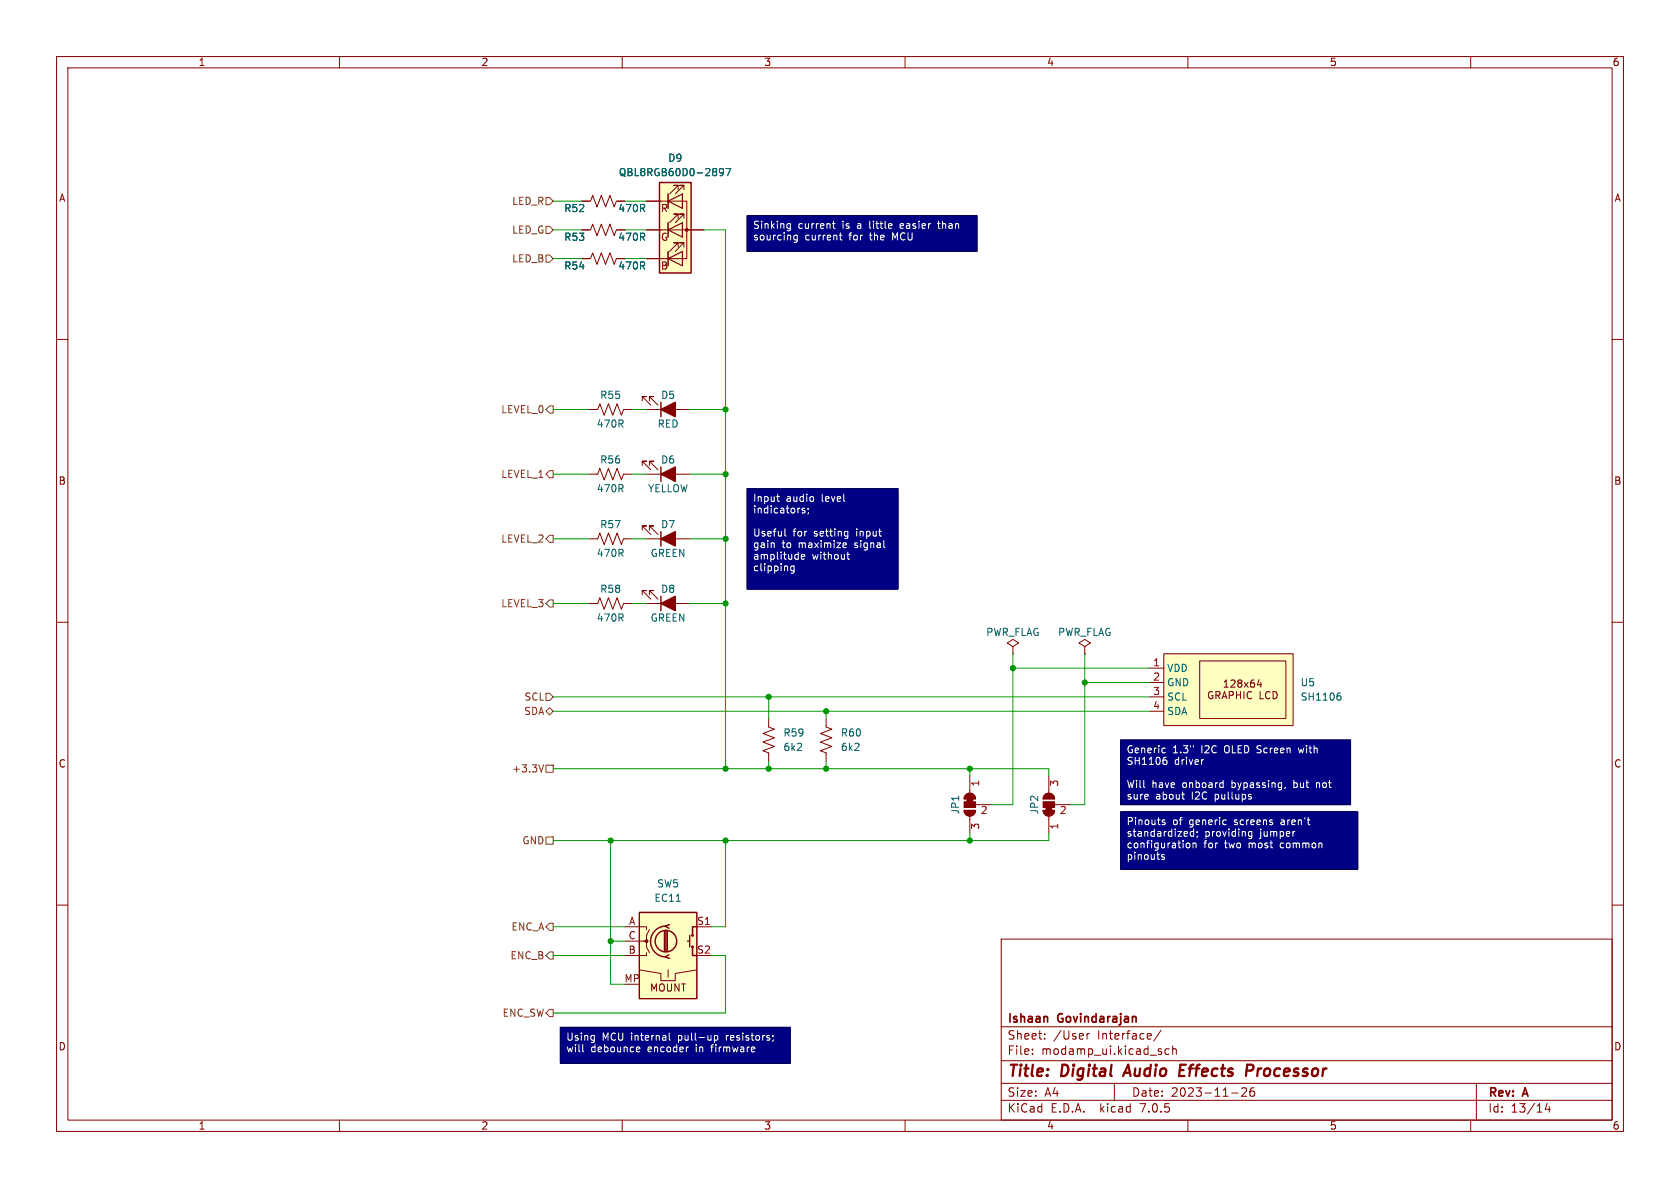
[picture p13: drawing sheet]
<svg xmlns="http://www.w3.org/2000/svg" width="297mm" height="210mm" viewBox="0 0 297 210" stroke-linecap="round" stroke-linejoin="round" font-family="sans-serif">
<defs><g id="words">
<g font-size="2.8" fill="#840000">
<text x="178" y="190.8">Title:</text>
<text x="187.5" y="190.8">Digital</text>
<text x="199.3" y="190.8">Audio</text>
<text x="209.5" y="190.8">Effects</text>
<text x="221.9" y="190.8">Processor</text>
</g>
<g font-size="2.1" fill="#840000">
<text x="178" y="183.9">Sheet:</text>
<text x="178" y="181.1">Ishaan</text>
<text x="186.2" y="183.9">/User</text>
<text x="187" y="181.1">Govindarajan</text>
<text x="193.9" y="183.9">Interface/</text>
<text x="178" y="186.6">File:</text>
<text x="184" y="186.6">modamp_ui.kicad_sch</text>
<text x="178" y="196.8">KiCad</text>
<text x="178" y="194">Size:</text>
<text x="184.6" y="194">A4</text>
<text x="185.7" y="196.8">E.D.A.</text>
<text x="194.4" y="196.8">kicad</text>
<text x="200" y="194">Date:</text>
<text x="201.5" y="196.8">7.0.5</text>
<text x="206.9" y="194">2023-11-26</text>
<text x="263" y="194.2">Rev:</text>
<text x="263" y="196.8">Id:</text>
<text x="267" y="196.8">13/14</text>
<text x="269.2" y="194.2">A</text>
</g>
<g font-size="1.8" fill="#840000">
<text x="35" y="11.8">1</text>
<text x="85" y="11.8">2</text>
<text x="135" y="11.8">3</text>
<text x="185" y="11.8">4</text>
<text x="235" y="11.8">5</text>
<text x="285" y="11.8">6</text>
<text x="10.4" y="35.8">A</text>
<text x="285.4" y="35.8">A</text>
<text x="116.8" y="37.7">R</text>
<text x="116.8" y="47.8">B</text>
<text x="116.8" y="42.7">G</text>
<text x="10.3" y="85.8">B</text>
<text x="285.3" y="85.8">B</text>
<text x="10.3" y="135.8">C</text>
<text x="285.3" y="135.8">C</text>
<text x="114.8" y="175.5">MOUNT</text>
<text x="10.3" y="185.8">D</text>
<text x="285.3" y="185.8">D</text>
<text x="35" y="199.8">1</text>
<text x="85" y="199.8">2</text>
<text x="135" y="199.8">3</text>
<text x="185" y="199.8">4</text>
<text x="235" y="199.8">5</text>
<text x="285" y="199.8">6</text>
</g>
<g font-size="1.8" fill="#006464">
<text x="118.1" y="28.8">D9</text>
<text x="109.3" y="31.3">QBL8RGB60D0-2897</text>
<text x="99.7" y="37.7">R52</text>
<text x="109.2" y="37.7">470R</text>
<text x="99.7" y="47.8">R54</text>
<text x="99.7" y="42.7">R53</text>
<text x="109.2" y="47.8">470R</text>
<text x="109.2" y="42.7">470R</text>
<text x="106" y="70.7">R55</text>
<text x="116.8" y="70.7">D5</text>
<text x="105.4" y="75.8">470R</text>
<text x="116.2" y="75.8">RED</text>
<text x="106" y="82.1">R56</text>
<text x="116.8" y="82.1">D6</text>
<text x="105.4" y="87.2">470R</text>
<text x="114.5" y="87.2">YELLOW</text>
<text x="106" y="93.5">R57</text>
<text x="116.8" y="93.5">D7</text>
<text x="105.4" y="98.6">470R</text>
<text x="115" y="98.6">GREEN</text>
<text x="106" y="105">R58</text>
<text x="116.8" y="105">D8</text>
<text x="105.4" y="110">470R</text>
<text x="115" y="110">GREEN</text>
<text x="174.3" y="112.6">PWR_FLAG</text>
<text x="187" y="112.6">PWR_FLAG</text>
<text x="206.2" y="118.9">VDD</text>
<text x="206.2" y="121.5">GND</text>
<text x="206.2" y="124">SCL</text>
<text x="226.6" y="122.8">LCD</text>
<text x="229.9" y="121.5">U5</text>
<text x="229.9" y="124">SH1106</text>
<text x="138.4" y="130.4">R59</text>
<text x="148.6" y="130.4">R60</text>
<text x="206.2" y="126.6">SDA</text>
<text x="138.4" y="132.9">6k2</text>
<text x="148.6" y="132.9">6k2</text>
<text x="169.7" y="144" transform="rotate(-90 169.7 144)">JP1</text>
<text x="183.7" y="144" transform="rotate(-90 183.7 144)">JP2</text>
<text x="115.6" y="159.6">EC11</text>
<text x="116.1" y="157">SW5</text>
</g>
<g font-size="1.8" fill="#725600">
<text x="90.5" y="36.4">LED_R</text>
<text x="90.5" y="41.5">LED_G</text>
<text x="90.5" y="46.5">LED_B</text>
<text x="88.6" y="73.2">LEVEL_0</text>
<text x="88.6" y="84.6">LEVEL_1</text>
<text x="88.6" y="96.1">LEVEL_2</text>
<text x="88.6" y="107.5">LEVEL_3</text>
<text x="92.7" y="124">SCL</text>
<text x="92.6" y="126.6">SDA</text>
<text x="90.5" y="136.7">+3.3V</text>
<text x="92.3" y="149.4">GND</text>
<text x="90.4" y="164.7">ENC_A</text>
<text x="90.2" y="169.7">ENC_B</text>
<text x="88.8" y="179.9">ENC_SW</text>
</g>
<g font-size="1.8" fill="#fff">
<text x="133" y="40.7">Sinking</text>
<text x="141" y="40.7">current</text>
<text x="148.9" y="40.7">is</text>
<text x="151.6" y="40.7">a</text>
<text x="153.9" y="40.7">little</text>
<text x="159.4" y="40.7">easier</text>
<text x="166.3" y="40.7">than</text>
<text x="133" y="42.7">sourcing</text>
<text x="142.2" y="42.7">current</text>
<text x="150.1" y="42.7">for</text>
<text x="153.9" y="42.7">the</text>
<text x="157.9" y="42.7">MCU</text>
<text x="133" y="89">Input</text>
<text x="138.9" y="89">audio</text>
<text x="145.2" y="89">level</text>
<text x="133" y="91">indicators;</text>
<text x="133" y="95.1">Useful</text>
<text x="140.1" y="95.1">for</text>
<text x="143.9" y="95.1">setting</text>
<text x="151.4" y="95.1">input</text>
<text x="133" y="97.1">gain</text>
<text x="133" y="99.2">amplitude</text>
<text x="133" y="101.2">clipping</text>
<text x="138.2" y="97.1">to</text>
<text x="141.1" y="97.1">maximize</text>
<text x="143.5" y="99.2">without</text>
<text x="151.1" y="97.1">signal</text>
<text x="199.1" y="133.4">Generic</text>
<text x="199.1" y="135.5">SH1106</text>
<text x="207.2" y="133.4">1.3&quot;</text>
<text x="207.5" y="135.5">driver</text>
<text x="212.3" y="133.4">I2C</text>
<text x="216.5" y="133.4">OLED Screen</text>
<text x="229.9" y="133.4">with</text>
<text x="199.1" y="139.5">Will</text>
<text x="199.1" y="141.6">sure</text>
<text x="203.6" y="139.5">have</text>
<text x="204.2" y="141.6">about</text>
<text x="209" y="139.5">onboard</text>
<text x="210.6" y="141.6">I2C</text>
<text x="214.8" y="141.6">pullups</text>
<text x="217.8" y="139.5">bypassing,</text>
<text x="228.9" y="139.5">but</text>
<text x="233" y="139.5">not</text>
<text x="199.1" y="146.1">Pinouts</text>
<text x="199.1" y="148.2">standardized;</text>
<text x="207.2" y="146.1">of</text>
<text x="210.2" y="146.1">generic</text>
<text x="212.9" y="148.2">providing</text>
<text x="218.3" y="146.1">screens</text>
<text x="222.7" y="148.2">jumper</text>
<text x="226.6" y="146.1">aren't</text>
<text x="199.1" y="150.2">configuration</text>
<text x="199.1" y="152.2">pinouts</text>
<text x="212.7" y="150.2">for</text>
<text x="216.5" y="150.2">two</text>
<text x="220.8" y="150.2">most</text>
<text x="226.5" y="150.2">common</text>
<text x="100" y="184.2">Using</text>
<text x="106.4" y="184.2">MCU internal</text>
<text x="119.9" y="184.2">pull-up</text>
<text x="128.5" y="184.2">resistors;</text>
<text x="100" y="186.3">will</text>
<text x="104.4" y="186.3">debounce</text>
<text x="114.5" y="186.3">encoder</text>
<text x="123.1" y="186.3">in</text>
<text x="125.9" y="186.3">firmware</text>
</g>
<g font-size="1.8" fill="#a90000">
<text x="203.8" y="117.9">1</text>
<text x="203.8" y="120.4">2</text>
<text x="203.8" y="122.9">3</text>
<text x="203.8" y="125.5">4</text>
<text x="173.4" y="139.1" transform="rotate(-90 173.4 139.1)">1</text>
<text x="187.3" y="139.1" transform="rotate(-90 187.3 139.1)">3</text>
<text x="173.3" y="144.1">2</text>
<text x="173.4" y="146.7" transform="rotate(-90 173.4 146.7)">3</text>
<text x="187.3" y="144.1">2</text>
<text x="187.3" y="146.7" transform="rotate(-90 187.3 146.7)">1</text>
<text x="111.1" y="166.1">C</text>
<text x="111.2" y="163.6">A</text>
<text x="123.2" y="163.6">S1</text>
<text x="110.3" y="173.7">MP</text>
<text x="111.1" y="168.7">B</text>
<text x="123.2" y="168.7">S2</text>
</g>
</g></defs>
<path d="M0 0h297v210h-297z" fill="#fff" stroke="#fff" stroke-width=".18"/>
<g fill="none" stroke="#840000" stroke-width=".18">
<path d="M10 10h277v190h-277zM12 12h273v186h-273zM60 10v2M110 10v2M160 10v2M210 10v2M260 10v2M102.9 35.6h1.5l.4-1.1 .7 2.1 .8-2.1 .8 2.1 .7-2.1 .8 2.1 .4-1h1.5M114.3 35.6h7.1v10.1h-7.1M118.1 39.4v2.5M118.1 34.3v2.5M119.9 38.6v-.8h-.8h.8l-1.5 1.6"/>
<path d="M119.9 33.5v-.7h-.8h.8l-1.5 1.5M120.6 39.4v2.5zM120.6 39.4h.1M120.6 34.3v2.5zM120.6 34.3h.1M120.9 38.6v-.8h-.8h.8l-1.5 1.6M120.9 33.5v-.7h-.8h.8l-1.5 1.5M10 60h2M102.9 45.7h1.5l.4-1 .7 2 .8-2 .8 2 .7-2 .8 2 .4-1h1.5M102.9 40.6h1.5l.4-1 .7 2.1 .8-2.1 .8 2.1 .7-2.1 .8 2.1 .4-1.1h1.5M114.3 40.6h10.2M118.1 44.5v2.5"/>
<path d="M119.9 43.7v-.8h-.8h.8l-1.5 1.6M120.9 43.7v-.8h-.8h.8l-1.5 1.6M285 60h2M104.1 72.4h1.6l.3-1 .8 2 .8-2 .7 2 .8-2 .8 2 .3-1h1.6M113.5 70.9v-.8h.8h-.8l1.6 1.5M114.3 72.4h7.6M114.8 70.9v-.8h.8h-.8l1.5 1.5M104.1 83.8h1.6l.3-1 .8 2 .8-2 .7 2 .8-2 .8 2 .3-1h1.6M104.1 95.3h1.6l.3-1.1 .8 2.1 .8-2.1 .7 2.1 .8-2.1 .8 2.1 .3-1h1.6M113.5 82.3v-.8h.8h-.8l1.6 1.6M113.5 93.7v-.7h.8h-.8l1.6 1.5M114.3 83.8h7.6"/>
<path d="M114.3 95.3h7.6M114.8 82.3v-.8h.8h-.8l1.5 1.6M114.8 93.7v-.7h.8h-.8l1.5 1.5M10 110h2M104.1 106.7h1.6l.3-1 .8 2 .8-2 .7 2 .8-2 .8 2 .3-1h1.6M113.5 105.2v-.8h.8h-.8l1.6 1.5M114.3 106.7h7.6M114.8 105.2v-.8h.8h-.8l1.5 1.5M179.1 114.3l1-.6-1-.7-1 .7 1 .6v1.3M179.1 115.6h.1M191.8 114.3l1-.6-1-.7-1 .7 1 .6v1.3M191.8 115.6h.1"/>
<path d="M203.2 118.1h2.5M205.7 115.6h22.9v12.7h-22.9zM212.1 116.8h15.2v10.2h-15.2zM285 110h2M135.9 127v1.5l1 .4-2 .8 2 .7-2 .8 2 .8-2 .7 1 .4v1.5M146 127v1.5l1.1 .4-2.1 .8 2.1 .7-2.1 .8 2.1 .8-2.1 .7 1 .4v1.5M171.4 137.2v3M185.4 137.2v3M203.2 123.2h2.5M203.2 120.7h2.5M203.2 125.7h2.5M214.4 122.3a.59 .59 0 0 0-.8 .6 .59 .59 0 0 0 .8 .6v-.5h-.2"/>
<path d="M215 122.9h.6l.1-.2-.1-.3-.6-.1v1.2M215.3 122.9l.4 .6M216.1 123.5l.4-1.2 .4 1.2M216.2 123.2h.6M216.4 121.5h.7M216.4 120.6l.4-.4v1.3M217.3 122.9h.6l.1-.2v-.3l-.7-.1v1.2M217.6 120.3l.5-.1 .2 .4-.7 .9h.7M218.6 122.3v1.2M218.6 122.9h.7M219.1 120.8l-.3 .2 .1 .4 .2 .1 .3-.1 .2-.2-.1-.3-.2-.1M219.1 120.8l-.3-.3 .3-.3h.2l.3 .2-.3 .4"/>
<path d="M219.1 120.8h.2M219.3 122.3v1.2M219.9 122.3v1.2M220 120.6l.6 .9M220.6 120.6l-.6 .9M221.3 122.4a.6 .6 0 0 0-.9 .4 .6 .6 0 0 0 .6 .7l.3-.1M221.7 120.2l-.4 .1a.86 .86 0 0 0 0 1.2l.4-.1 .1-.5-.2-.2-.4 .1-.1 .1M222.6 120.1l-.3 1h.8M222.8 122.3v1.2h.6M222.9 120.6v.9M224.5 122.4a.6 .6 0 0 0-.8 .4 .6 .6 0 0 0 .6 .7l.2-.1M225.1 122.3a.64 .64 0 0 1 .7 .6 .64 .64 0 0 1-.7 .6z"/>
<path d="M10 160h2M170.4 143.3h2.1a1.02 1.02 0 0 1-1.1 1 1.02 1.02 0 0 1-1-1zM170.7 140.5a1.02 1.02 0 0 1 1.1-.2 1.02 1.02 0 0 1 .7 .9h-2.1zM171.4 144.3v3M172.5 142.2h2.8M184.4 143.3h2a1.02 1.02 0 0 1-1 1 1.02 1.02 0 0 1-1-1zM184.7 140.5a1.02 1.02 0 0 1 1.1-.2 1.02 1.02 0 0 1 .6 .9h-2zM185.4 144.3v3M186.4 142.2h2.8M285 160h2M110.5 163.8h3.8v.5M110.5 166.4h3.8v1l.5 1"/>
<path d="M113 171.5l3.8 .6v1.3h2.6v-1.3l3.8-.6M114.3 168.4v.5h-3.8M114.8 164.3l-.5 1.1v1h-.5M118.1 171.5v1.2M123.2 163.8h2.5M177 166h108v32h-108zM60 198v2M110 198v2M160 198v2M177 194.5h108M177 191.5h108M177 187.5h108"/>
<path d="M177 181.5h108M182.5 186.3v.1M182.5 185.5v.1M184.7 183.6v.1M184.7 182.8v.1M192.2 182.7v1M192.6 182.7l-.3 .1-.1 .2M197 191.5v3M203.3 182.7l.2 .4-.7 .1M203.5 183.6l-.2 .1M205.2 182.1l-1.2 2M206.7 185.5l-.5-.1-.2 .3v.4l.1 .2h.6"/>
<path d="M207.3 185.5l.2-.1 .4 .1 .1 .9M207.3 184.9v1.5M210 198v2M217.7 193.2h1.2M219.5 192.4l.6-.1 .2 .1 .1 .3-.9 1.1h.9M221.7 192.3a.59 .59 0 0 0-.7 .6v.6l.1 .2 .4 .1 .2-.1 .1-.5-.1-.3h-.5l-.2 .3M260 198v2M261 191.5v6.5M273.5 195l-.3 1.1h.9M273.9 195.6v1"/>
</g>
<path d="M208.6 189.2h.6M209.6 188.2h-.9l-.3 2h1M221.3 188.2h-.8l-.2 2M221.3 189.2l-.9 .1" fill="none" stroke="#840000" stroke-width=".4"/>
<g fill="#000084" stroke="#000084" stroke-width=".18">
<path d="M132.1 86.4h26.6v17.7h-26.6z"/>
<path d="M198.1 143.5h41.9v10.2h-41.9z"/>
<path d="M198.1 130.8h40.7v11.4h-40.7z"/>
<path d="M99.1 181.6h40.6v6.4h-40.6z"/>
<path d="M132.1 38.1h40.6v6.4h-40.6z"/>
</g>
<g fill="#ffffc2" stroke="#ffffc2" stroke-width=".18">
<path d="M205.7 115.6h22.9v12.7h-22.9z"/>
<path d="M113 161.3h10.2v15.2h-10.2z"/>
<path d="M116.6 32.3h5.6v16h-5.6z"/>
</g>
<path d="M127.9 30.3l-.2 .3-.4-.1-.1-.2 .1-.4 .4-.1 .1 .1a.84 .84 0 0 1-.3 1.2h-.2M128.3 29.8h.9l-.6 1.3M236.6 123h.4l.1 .2-.1 .4-.4 .2M236.7 122.5h.3" fill="none" stroke="#006464" stroke-width=".18"/>
<g fill="none" stroke="#840000" stroke-width=".25">
<path d="M116.6 32.3h5.6v16h-5.6zM116.8 71.1v2.6M116.8 82.6v2.5M116.8 94v2.5M116.8 105.4v2.6M113 161.3h10.2v15.2h-10.2zM117.5 164.6v3.5M117.7 163.7a2.73 2.73 0 0 0-2.7 2.7 2.73 2.73 0 0 0 2.7 2.8M117.7 164.6v3.5M118 164.6v3.5M118.2 168.8l-.6 .4 .8 .2M118.4 163.4l-.8 .3 .6 .4"/>
<path d="M121.5 166.4h.4M121.9 165.4v2M122.4 167.4v1.5h.8M123.2 163.8h-.8v1.6"/>
<circle cx="117.7" cy="166.4" r="1.9"/>
<circle cx="122.4" cy="165.4" r=".13"/>
<circle cx="122.4" cy="167.4" r=".13"/>
</g>
<g fill="#840000" stroke="#840000" stroke-width=".18">
<path d="M170.9 141.2h1.1v.5h-1.1z"/>
<path d="M170.7 140.5a1.02 1.02 0 0 1 1.1-.2 1.02 1.02 0 0 1 .7 .9h-2.1z"/>
<path d="M170.4 141.7h2.1v1h-2.1z"/>
<path d="M170.4 143.3h2.1a1.02 1.02 0 0 1-1.1 1 1.02 1.02 0 0 1-1-1z"/>
<path d="M184.9 142.7h1v.6h-1z"/>
<path d="M184.4 143.3h2a1.02 1.02 0 0 1-1 1 1.02 1.02 0 0 1-1-1z"/>
<path d="M184.4 141.7h2v1h-2z"/>
<path d="M184.7 140.5a1.02 1.02 0 0 1 1.1-.2 1.02 1.02 0 0 1 .6 .9h-2z"/>
<circle cx="114.3" cy="166.4" r=".25"/>
<circle cx="121.4" cy="40.6" r=".25"/>
</g>
<g fill="#840000" stroke="#840000" stroke-width=".25">
<path d="M116.8 106.7l2.6-1.3v2.6z"/>
<path d="M116.8 83.8l2.6-1.2v2.5z"/>
<path d="M116.8 72.4l2.6-1.3v2.6z"/>
<path d="M116.8 95.3l2.6-1.3v2.5z"/>
</g>
<path d="M118.1 35.6l2.5-1.3v2.5zM118.1 34.3v2.5M118.1 39.4v2.5M118.1 45.7l2.5-1.2v2.5zM118.1 40.6l2.5-1.2v2.5zM118.1 44.5v2.5" fill="none" stroke="#840000" stroke-width=".2"/>
<g fill="none" stroke="#725600" stroke-width=".18">
<path d="M96.5 34.9h.7l.6 .7-.6 .6h-.7zM96.5 45.1h.7l.6 .6-.6 .7h-.7zM96.5 40h.7l.6 .6-.6 .7h-.7zM97.2 71.8h.6v1.2h-.6l-.7-.6zM97.2 94.6h.6v1.3h-.6l-.7-.6zM97.2 83.2h.6v1.3h-.6l-.7-.7zM97.2 106h.6v1.3h-.6l-.7-.6zM96.1 135.2l-.4 1.3M96.5 135.3h1.3v1.2h-1.3zM96.5 125.7l.7-.6 .6 .6-.6 .7zM96.5 122.6h.7l.6 .6-.6 .6h-.7zM96.5 148h1.3v1.2h-1.3z"/>
<path d="M97.2 163.2h.6v1.3h-.6l-.7-.7zM97.2 178.4h.6v1.3h-.6l-.7-.6zM97.2 168.3h.6v1.2h-.6l-.7-.6z"/>
</g>
<path d="M132.1 38.1h40.6v6.4h-40.6zM132.1 86.4h26.6v17.7h-26.6zM198.1 130.8h40.7v11.4h-40.7zM198.1 143.5h41.9v10.2h-41.9zM99.1 181.6h40.6v6.4h-40.6z" fill="none" stroke="#000048" stroke-width=".18"/>
<g fill="none" stroke="#fff" stroke-width=".18">
<path d="M139.2 39.6h.5M139.7 39.5v1.1l-.1 .1-.3 .1M147.2 39.5h.4M147.3 39.1v1.1l.3 .2M157.5 39.5l.2 .3-.6 .2M139.2 40.3h.5M140.9 41.6v1l-.2 .2h-.3M140.9 41.6h-.3l-.3 .2 .2 .6h.4M148.4 41.6h.5M148.6 41.1v1.1l.3 .2M157.6 40.3l-.1 .1M136.8 96l.1 .8"/>
<path d="M137.3 87.8h.5M137.5 88.6h.3M138.8 93.5v1.1l.1 .2M141.7 98.4l.6-.1-.1-.2-.4-.1-.1 .2v.6h.5M142.3 89.9l-.3-.1-.2 .2v.2l.5 .1v.3h-.5M142.9 89.9v.1M142.9 90.6l-.1 .3M143.8 87.9v.6M149.1 96.8h.5M149.2 88.6h.1M149.5 93.9l.4 .1M149.6 96v.3l-.6 .1"/>
<path d="M149.7 98h.5M149.9 97.6v1.1l.3 .2M149.9 93.9v1.1l-.1 .1-.3 .1M149.9 94.7l-.4 .1M156.2 96.6l.2 .2M139.9 100.1l-.1 .2v.5l.2 .1 .4-.1M140.4 100.1v1l-.3 .2h-.3M205.6 132.2l.4 .1M205.8 134.3h.3l.2 .3-.1 .4-.4 .1M205.9 133.9h.3M206 133l-.4 .1M211 131.8v.3"/>
<path d="M212.8 134.3h-.3M215.9 138.4h.3M216.2 137.9v1.3M216.2 139.2h-.3M227.2 139.2l-.1 .2M205.4 151.1v.3l.4 .2 .1 .1-.2 .2h-.4M205.5 145.3l.4 .1 .1 .2-.2 .2-.3-.1M205.5 145h.4M208.9 140.4h.5M209.2 141.2l.2 .1M209.9 149l-.2 .3M210.1 149l.3 .3-.1 .5-.4 .1-.2-.3"/>
<path d="M210.5 147.1v.6l.2 .1h.3M210.9 149.1l.2-.1 .3 .1v.8M210.9 149v.9M211 146.6v1.2M211.6 147.1v.1M211.6 147v.2M211.7 147.8l-.1 .2M211.7 147.1l-.1 .1M216.4 144.9l.4 .1M216.8 145.7l-.4 .1M220.9 140.8l.3 .1v.2l-.1 .2h-.3M221.3 147h-.4l-.2 .2 .1 .6h.5"/>
<path d="M221.3 147v1l-.2 .3-.3-.1M228.9 147h-.2M231.1 144.9h.5M231.5 145.8h.1M103 184.7v1l.2 .2M105 183l.1 .1M105.1 183l-.1 1.2M105.1 183.8l-.1 .1M112.6 185.9h.5M112.6 185.1h.3l.2 .3-.6 .1M118.3 182.6v1.1l.2 .2M126.3 183v1.3"/>
<path d="M126.3 183.1l.4-.1 .2 .3-.1 .5h-.5M133.3 185.1l.1 .3-.6 .1M133.4 185.9h-.4M136.6 183.1v.1M136.7 183.8l-.1 .3"/>
</g>
<g fill="none" stroke="#009600" stroke-width=".18">
<path d="M97.8 35.6h5.1M110.5 35.6h3.8M97.8 40.6h5.1M97.8 45.7h5.1M110.5 40.6h3.8M110.5 45.7h3.8M124.5 40.6h3.8v95.3M97.8 72.4h6.3M111.8 72.4h2.5M121.9 72.4h6.4M97.8 95.3h6.3M97.8 83.8h6.3"/>
<path d="M111.8 95.3h2.5M111.8 83.8h2.5M121.9 95.3h6.4M121.9 83.8h6.4M97.8 106.7h6.3M111.8 106.7h2.5M121.9 106.7h6.4M179.1 115.6v26.6h-3.8M179.1 118.1h24.1M191.8 115.6v26.6h-2.6M97.8 135.9h87.6v1.3M97.8 123.2h105.4"/>
<path d="M97.8 125.7h105.4M135.9 123.2v3.8M135.9 134.6v1.3M146 125.7v1.3M146 134.6v1.3M171.4 135.9v1.3M191.8 120.7h11.4M107.9 148.6v25.4h2.6M128.3 148.6v15.2h-2.6M171.4 147.3v1.3M185.4 147.3v1.3h-87.6M97.8 163.8h12.7"/>
<path d="M97.8 168.9h12.7M107.9 166.4h2.6M125.7 168.9h2.6v10.2h-30.5"/>
</g>
<g fill="#009600" stroke="#009600" stroke-width=".18">
<circle cx="128.3" cy="106.7" r=".46"/>
<circle cx="135.9" cy="123.2" r=".46"/>
<circle cx="179.1" cy="118.1" r=".46"/>
<circle cx="128.3" cy="72.4" r=".46"/>
<circle cx="128.3" cy="83.8" r=".46"/>
<circle cx="128.3" cy="95.3" r=".46"/>
<circle cx="191.8" cy="120.7" r=".46"/>
<circle cx="171.4" cy="148.6" r=".46"/>
<circle cx="171.4" cy="135.9" r=".46"/>
<circle cx="146" cy="125.7" r=".46"/>
<circle cx="135.9" cy="135.9" r=".46"/>
<circle cx="128.3" cy="135.9" r=".46"/>
<circle cx="128.3" cy="148.6" r=".46"/>
<circle cx="146" cy="135.9" r=".46"/>
<circle cx="107.9" cy="166.4" r=".46"/>
<circle cx="107.9" cy="148.6" r=".46"/>
</g>
<use href="#words"/>
</svg>
